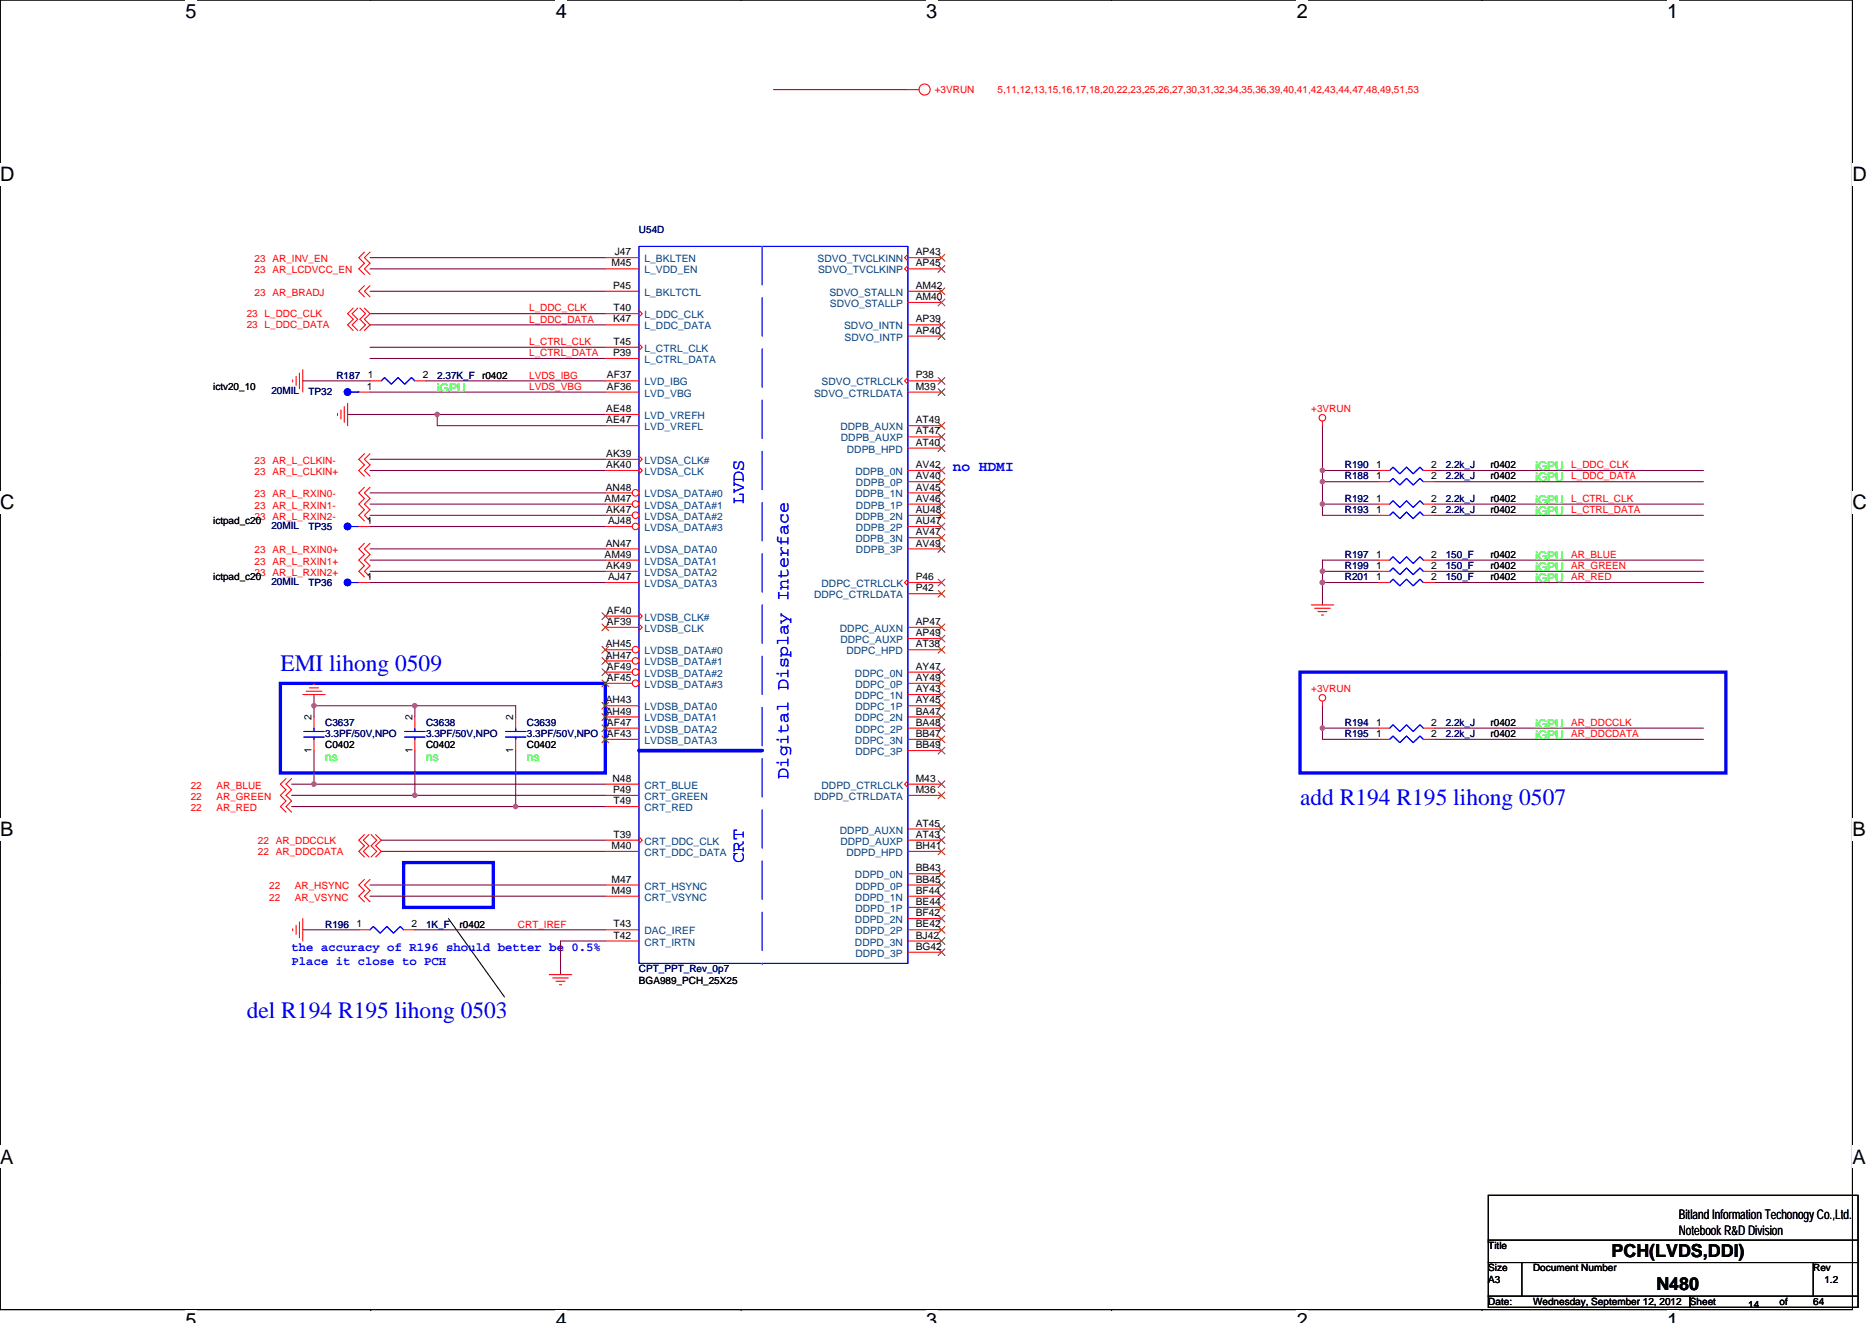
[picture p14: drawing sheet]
<svg xmlns="http://www.w3.org/2000/svg" width="297mm" height="210mm" viewBox="0 0 297 210" stroke-linecap="round" stroke-linejoin="round" font-family="sans-serif">
<defs><g id="words">
<g font-size="3.7" fill="#00f">
<text x="44.5" y="106.4">EMI lihong 0509</text>
<text x="206.3" y="127.8">add R194 R195 lihong 0507</text>
<text x="39.2" y="161.6">del R194 R195 lihong 0503</text>
</g>
<g font-size="3.2">
<text x="29.4" y="2.8">5</text>
<text x="88.2" y="2.8">4</text>
<text x="147" y="2.8">3</text>
<text x="205.8" y="2.8">2</text>
<text x="264.5" y="2.8">1</text>
<text x="0" y="28.8">D</text>
<text x="293.9" y="28.8">D</text>
<text x="0" y="80.8">C</text>
<text x="293.9" y="80.8">C</text>
<text x="0" y="132.7">B</text>
<text x="293.9" y="132.7">B</text>
<text x="0" y="184.7">A</text>
<text x="293.9" y="184.7">A</text>
<text x="29.4" y="210.7">5</text>
<text x="88.2" y="210.7">4</text>
<text x="147" y="210.7">3</text>
<text x="205.8" y="210.7">2</text>
<text x="264.5" y="210.7">1</text>
</g>
<g font-size="2.8" fill="#00f">
<text x="118" y="80" transform="rotate(-90 118 80)">LVDS</text>
<text x="125.1" y="123.6" transform="rotate(-90 125.1 123.6)">Digital Display Interface</text>
<text x="118" y="136.9" transform="rotate(-90 118 136.9)">CRT</text>
</g>
<g font-size="2.8">
<text x="255.7" y="199.5">PCH(LVDS,DDI)</text>
<text x="262.8" y="204.8">N480</text>
</g>
<text font-size="2.3" fill="#00f" x="151.2" y="74.8">no HDMI</text>
<g font-size="2.1">
<text x="266.4" y="193.5">Bitland Information Techonogy Co.,Ltd.</text>
<text x="266.4" y="196">Notebook R&amp;D Division</text>
</g>
<g font-size="1.9" fill="#0f0">
<text x="69.4" y="62.1">iGPU</text>
<text x="243.6" y="74.6">iGPU</text>
<text x="243.6" y="76.4">iGPU</text>
<text x="243.6" y="79.9">iGPU</text>
<text x="243.6" y="81.7">iGPU</text>
<text x="243.6" y="88.8">iGPU</text>
<text x="243.6" y="90.6">iGPU</text>
<text x="243.6" y="92.4">iGPU</text>
<text x="243.6" y="117.3">iGPU</text>
<text x="243.6" y="115.5">iGPU</text>
<text x="51.6" y="120.8">ns</text>
<text x="67.6" y="120.8">ns</text>
<text x="83.6" y="120.8">ns</text>
</g>
<g font-size="1.9" fill="#00f">
<text x="46.3" y="151">the accuracy of R196 should better be 0.5%</text>
<text x="46.3" y="153.2">Place it close to PCH</text>
</g>
<g font-size="1.6" fill="#f00">
<text x="148.3" y="14.8">+3VRUN</text>
<text x="158.3" y="14.8">5,11,12,13,15,16,17,18,20,22,23,25,26,27,30,31,32,34,35,36,39,40,41,42,43,44,47,48,49,51,53</text>
<text x="40.4" y="41.6">23 AR_INV_EN</text>
<text x="40.4" y="46.9">23 AR_BRADJ</text>
<text x="40.4" y="43.4">23 AR_LCDVCC_EN</text>
<text x="39.2" y="52.1">23 L_DDC_DATA</text>
<text x="39.2" y="50.3">23 L_DDC_CLK</text>
<text x="84" y="49.4">L_DDC_CLK</text>
<text x="84" y="51.2">L_DDC_DATA</text>
<text x="84" y="54.8">L_CTRL_CLK</text>
<text x="84" y="56.5">L_CTRL_DATA</text>
<text x="84" y="61.9">LVDS_VBG</text>
<text x="84" y="60.1">LVDS_IBG</text>
<text x="208.1" y="65.4">+3VRUN</text>
<text x="40.4" y="75.4">23 AR_L_CLKIN+</text>
<text x="40.4" y="73.6">23 AR_L_CLKIN-</text>
<text x="249.3" y="74.3">L_DDC_CLK</text>
<text x="249.3" y="76.1">L_DDC_DATA</text>
<text x="40.4" y="78.9">23 AR_L_RXIN0-</text>
<text x="40.4" y="82.5">23 AR_L_RXIN2-</text>
<text x="40.4" y="80.7">23 AR_L_RXIN1-</text>
<text x="249.3" y="79.7">L_CTRL_CLK</text>
<text x="249.3" y="81.4">L_CTRL_DATA</text>
<text x="40.4" y="89.6">23 AR_L_RXIN1+</text>
<text x="40.4" y="87.8">23 AR_L_RXIN0+</text>
<text x="249.3" y="88.5">AR_BLUE</text>
<text x="40.4" y="91.4">23 AR_L_RXIN2+</text>
<text x="249.3" y="90.3">AR_GREEN</text>
<text x="249.3" y="92.1">AR_RED</text>
<text x="208.1" y="109.9">+3VRUN</text>
<text x="249.3" y="115.2">AR_DDCCLK</text>
<text x="249.3" y="117">AR_DDCDATA</text>
<text x="30.3" y="125.2">22</text>
<text x="34.4" y="125.2">AR_BLUE</text>
<text x="30.3" y="128.7">22</text>
<text x="30.3" y="126.9">22</text>
<text x="34.4" y="128.7">AR_RED</text>
<text x="34.4" y="126.9">AR_GREEN</text>
<text x="40.9" y="133.9">22 AR_DDCCLK</text>
<text x="40.9" y="135.7">22 AR_DDCDATA</text>
<text x="42.7" y="142.9">22</text>
<text x="42.7" y="141.2">22</text>
<text x="46.8" y="142.9">AR_VSYNC</text>
<text x="46.8" y="141.2">AR_HSYNC</text>
<text x="82.2" y="147.2">CRT_IREF</text>
</g>
<g font-size="1.6">
<text x="97.6" y="40.5">J47</text>
<text x="145.3" y="40.5">AP43</text>
<text x="97" y="42.3">M45</text>
<text x="97.3" y="45.8">P45</text>
<text x="145.3" y="45.8">AM42</text>
<text x="145.3" y="47.6">AM40</text>
<text x="145.3" y="42.3">AP45</text>
<text x="97.3" y="51.2">K47</text>
<text x="97.4" y="49.4">T40</text>
<text x="145.3" y="51.2">AP39</text>
<text x="145.3" y="53">AP40</text>
<text x="97.3" y="56.5">P39</text>
<text x="97.4" y="54.7">T45</text>
<text x="33.8" y="61.9">ictv20_10</text>
<text x="58.2" y="61.8">1</text>
<text x="58.4" y="60.1">1</text>
<text x="67.1" y="60.1">2</text>
<text x="76.5" y="60.1">r0402</text>
<text x="96.2" y="65.4">AE48</text>
<text x="96.3" y="60.1">AF37</text>
<text x="96.3" y="61.8">AF36</text>
<text x="145.3" y="61.8">M39</text>
<text x="145.3" y="60.1">P38</text>
<text x="96.2" y="67.2">AE47</text>
<text x="145.3" y="69">AT47</text>
<text x="145.3" y="70.7">AT40</text>
<text x="145.3" y="67.2">AT49</text>
<text x="96.1" y="77.9">AN48</text>
<text x="96.2" y="72.5">AK39</text>
<text x="96.2" y="74.3">AK40</text>
<text x="145.3" y="76.1">AV40</text>
<text x="145.3" y="74.3">AV42</text>
<text x="145.3" y="77.9">AV45</text>
<text x="218.4" y="74.3">1</text>
<text x="218.4" y="76.1">1</text>
<text x="227.1" y="74.3">2</text>
<text x="227.1" y="76.1">2</text>
<text x="236.5" y="74.3">r0402</text>
<text x="236.5" y="76.1">r0402</text>
<text x="33.8" y="83.2">ictpad_c20</text>
<text x="58.2" y="83.2">1</text>
<text x="95.9" y="79.6">AM47</text>
<text x="96.2" y="81.4">AK47</text>
<text x="96.5" y="83.2">AJ48</text>
<text x="145.3" y="79.6">AV46</text>
<text x="145.3" y="83.2">AU47</text>
<text x="145.3" y="81.4">AU48</text>
<text x="218.4" y="79.6">1</text>
<text x="218.4" y="81.4">1</text>
<text x="227.1" y="79.6">2</text>
<text x="227.1" y="81.4">2</text>
<text x="236.5" y="79.7">r0402</text>
<text x="236.5" y="81.4">r0402</text>
<text x="95.9" y="88.5">AM49</text>
<text x="96.1" y="86.7">AN47</text>
<text x="145.3" y="86.7">AV49</text>
<text x="145.3" y="85">AV47</text>
<text x="218.4" y="88.5">1</text>
<text x="227.1" y="88.5">2</text>
<text x="236.5" y="88.5">r0402</text>
<text x="33.8" y="92.1">ictpad_c20</text>
<text x="58.2" y="92.1">1</text>
<text x="96.2" y="90.3">AK49</text>
<text x="96.5" y="92.1">AJ47</text>
<text x="145.3" y="93.9">P42</text>
<text x="145.3" y="92.1">P46</text>
<text x="218.4" y="90.3">1</text>
<text x="218.4" y="92.1">1</text>
<text x="227.1" y="90.3">2</text>
<text x="227.1" y="92.1">2</text>
<text x="236.5" y="90.3">r0402</text>
<text x="236.5" y="92.1">r0402</text>
<text x="96.3" y="97.4">AF40</text>
<text x="96.3" y="99.2">AF39</text>
<text x="145.3" y="99.2">AP47</text>
<text x="145.3" y="101">AP49</text>
<text x="96.1" y="102.7">AH45</text>
<text x="96.1" y="104.5">AH47</text>
<text x="96.3" y="106.3">AF49</text>
<text x="145.3" y="102.7">AT38</text>
<text x="145.3" y="106.3">AY47</text>
<text x="96.1" y="111.6">AH43</text>
<text x="96.1" y="113.4">AH49</text>
<text x="96.3" y="108.1">AF45</text>
<text x="145.3" y="109.9">AY43</text>
<text x="145.3" y="113.4">BA47</text>
<text x="145.3" y="111.6">AY45</text>
<text x="145.3" y="108.1">AY49</text>
<text x="49.4" y="119.5" transform="rotate(-90 49.4 119.5)">1</text>
<text x="49.4" y="114.3" transform="rotate(-90 49.4 114.3)">2</text>
<text x="51.6" y="118.8">C0402</text>
<text x="65.4" y="119.5" transform="rotate(-90 65.4 119.5)">1</text>
<text x="65.4" y="114.3" transform="rotate(-90 65.4 114.3)">2</text>
<text x="67.6" y="118.8">C0402</text>
<text x="81.4" y="119.5" transform="rotate(-90 81.4 119.5)">1</text>
<text x="81.4" y="114.3" transform="rotate(-90 81.4 114.3)">2</text>
<text x="83.6" y="118.8">C0402</text>
<text x="96.3" y="115.2">AF47</text>
<text x="96.3" y="117">AF43</text>
<text x="145.3" y="117">BB47</text>
<text x="145.3" y="115.2">BA48</text>
<text x="145.3" y="118.7">BB49</text>
<text x="218.4" y="117">1</text>
<text x="218.4" y="115.2">1</text>
<text x="227.1" y="117">2</text>
<text x="227.1" y="115.2">2</text>
<text x="236.5" y="117">r0402</text>
<text x="236.5" y="115.2">r0402</text>
<text x="97.2" y="124.1">N48</text>
<text x="97.3" y="125.9">P49</text>
<text x="145.3" y="125.9">M36</text>
<text x="145.3" y="124.1">M43</text>
<text x="97.4" y="127.6">T49</text>
<text x="145.3" y="131.2">AT45</text>
<text x="97" y="134.7">M40</text>
<text x="97.4" y="133">T39</text>
<text x="145.3" y="134.7">BH41</text>
<text x="145.3" y="133">AT43</text>
<text x="97" y="140.1">M47</text>
<text x="97" y="141.9">M49</text>
<text x="145.3" y="138.3">BB43</text>
<text x="145.3" y="141.9">BF44</text>
<text x="145.3" y="140.1">BB45</text>
<text x="145.3" y="143.6">BE44</text>
<text x="56.6" y="147.2">1</text>
<text x="65.3" y="147.2">2</text>
<text x="72.9" y="147.2">r0402</text>
<text x="97.4" y="149">T42</text>
<text x="97.4" y="147.2">T43</text>
<text x="145.3" y="145.4">BF42</text>
<text x="145.3" y="149">BJ42</text>
<text x="145.3" y="147.2">BE42</text>
<text x="145.3" y="150.7">BG42</text>
<text x="101.4" y="156.1">BGA989_PCH_25X25</text>
<text x="236.2" y="203.6">A3</text>
<text x="236.2" y="198.2">Title</text>
<text x="236.2" y="201.8">Size</text>
<text x="243.3" y="201.8">Document Number</text>
<text x="287.7" y="201.8">Rev</text>
<text x="289.5" y="203.6">1.2</text>
<text x="236.2" y="207.1">Date:</text>
<text x="243.3" y="207.1">Wednesday, September 12, 2012</text>
<text x="268.2" y="207.1">Sheet</text>
<text x="277.4" y="207.7">14</text>
<text x="282.4" y="207.1">of</text>
<text x="287.7" y="207.1">64</text>
</g>
<g font-size="1.6" fill="#000080">
<text x="101.4" y="37">U54D</text>
<text x="43.1" y="62.6">20MIL</text>
<text x="48.9" y="62.8">TP32</text>
<text x="53.4" y="60.1">R187</text>
<text x="69.4" y="60.1">2.37K_F</text>
<text x="213.4" y="74.3">R190</text>
<text x="213.4" y="76.1">R188</text>
<text x="229.4" y="74.3">2.2k_J</text>
<text x="229.4" y="76.1">2.2k_J</text>
<text x="43.1" y="83.9">20MIL</text>
<text x="213.4" y="79.7">R192</text>
<text x="213.4" y="81.4">R193</text>
<text x="229.4" y="79.7">2.2k_J</text>
<text x="229.4" y="81.4">2.2k_J</text>
<text x="48.9" y="84.1">TP35</text>
<text x="213.4" y="88.5">R197</text>
<text x="229.4" y="88.5">150_F</text>
<text x="43.1" y="92.8">20MIL</text>
<text x="48.9" y="93">TP36</text>
<text x="213.4" y="90.3">R199</text>
<text x="213.4" y="92.1">R201</text>
<text x="229.4" y="90.3">150_F</text>
<text x="229.4" y="92.1">150_F</text>
<text x="51.6" y="115.2">C3637</text>
<text x="51.6" y="117">3.3PF/50V,NPO</text>
<text x="67.6" y="115.2">C3638</text>
<text x="67.6" y="117">3.3PF/50V,NPO</text>
<text x="83.6" y="115.2">C3639</text>
<text x="83.6" y="117">3.3PF/50V,NPO</text>
<text x="213.4" y="117">R195</text>
<text x="213.4" y="115.2">R194</text>
<text x="229.4" y="117">2.2k_J</text>
<text x="229.4" y="115.2">2.2k_J</text>
<text x="51.6" y="147.2">R196</text>
<text x="67.6" y="147.2">1K_F</text>
<text x="101.4" y="154.3">CPT_PPT_Rev_0p7</text>
</g>
<g font-size="1.6" fill="#004080">
<text x="102.3" y="41.6">L_BKLTEN</text>
<text x="129.7" y="41.6">SDVO_TVCLKINN</text>
<text x="102.3" y="46.9">L_BKLTCTL</text>
<text x="102.3" y="43.4">L_VDD_EN</text>
<text x="129.8" y="43.4">SDVO_TVCLKINP</text>
<text x="131.6" y="46.9">SDVO_STALLN</text>
<text x="102.3" y="50.5">L_DDC_CLK</text>
<text x="102.3" y="52.3">L_DDC_DATA</text>
<text x="131.7" y="48.7">SDVO_STALLP</text>
<text x="133.9" y="52.3">SDVO_INTN</text>
<text x="102.3" y="55.8">L_CTRL_CLK</text>
<text x="102.3" y="57.6">L_CTRL_DATA</text>
<text x="134" y="54.1">SDVO_INTP</text>
<text x="102.3" y="61.2">LVD_IBG</text>
<text x="102.3" y="62.9">LVD_VBG</text>
<text x="129.2" y="62.9">SDVO_CTRLDATA</text>
<text x="130.4" y="61.2">SDVO_CTRLCLK</text>
<text x="102.3" y="66.5">LVD_VREFH</text>
<text x="102.3" y="68.3">LVD_VREFL</text>
<text x="133.3" y="68.3">DDPB_AUXN</text>
<text x="133.4" y="70.1">DDPB_AUXP</text>
<text x="134.4" y="71.8">DDPB_HPD</text>
<text x="102.3" y="73.6">LVDSA_CLK#</text>
<text x="102.3" y="75.4">LVDSA_CLK</text>
<text x="135.7" y="75.4">DDPB_0N</text>
<text x="135.8" y="77.2">DDPB_0P</text>
<text x="102.3" y="79">LVDSA_DATA#0</text>
<text x="102.3" y="80.7">LVDSA_DATA#1</text>
<text x="102.3" y="82.5">LVDSA_DATA#2</text>
<text x="135.7" y="79">DDPB_1N</text>
<text x="135.7" y="82.5">DDPB_2N</text>
<text x="135.8" y="80.7">DDPB_1P</text>
<text x="102.3" y="84.3">LVDSA_DATA#3</text>
<text x="102.3" y="87.8">LVDSA_DATA0</text>
<text x="102.3" y="89.6">LVDSA_DATA1</text>
<text x="135.7" y="86.1">DDPB_3N</text>
<text x="135.8" y="84.3">DDPB_2P</text>
<text x="135.8" y="87.8">DDPB_3P</text>
<text x="102.3" y="91.4">LVDSA_DATA2</text>
<text x="102.3" y="93.2">LVDSA_DATA3</text>
<text x="129.2" y="95">DDPC_CTRLDATA</text>
<text x="130.4" y="93.2">DDPC_CTRLCLK</text>
<text x="102.3" y="98.5">LVDSB_CLK#</text>
<text x="102.3" y="100.3">LVDSB_CLK</text>
<text x="133.3" y="100.3">DDPC_AUXN</text>
<text x="102.3" y="103.8">LVDSB_DATA#0</text>
<text x="102.3" y="105.6">LVDSB_DATA#1</text>
<text x="102.3" y="107.4">LVDSB_DATA#2</text>
<text x="133.3" y="102.1">DDPC_AUXP</text>
<text x="134.3" y="103.8">DDPC_HPD</text>
<text x="135.7" y="107.4">DDPC_0N</text>
<text x="102.3" y="109.2">LVDSB_DATA#3</text>
<text x="102.3" y="112.7">LVDSB_DATA0</text>
<text x="135.7" y="111">DDPC_1N</text>
<text x="135.7" y="112.7">DDPC_1P</text>
<text x="135.7" y="109.2">DDPC_0P</text>
<text x="102.3" y="114.5">LVDSB_DATA1</text>
<text x="102.3" y="116.3">LVDSB_DATA2</text>
<text x="102.3" y="118.1">LVDSB_DATA3</text>
<text x="135.7" y="114.5">DDPC_2N</text>
<text x="135.7" y="118.1">DDPC_3N</text>
<text x="135.7" y="116.3">DDPC_2P</text>
<text x="135.7" y="119.8">DDPC_3P</text>
<text x="102.3" y="125.2">CRT_BLUE</text>
<text x="130.4" y="125.2">DDPD_CTRLCLK</text>
<text x="102.3" y="127">CRT_GREEN</text>
<text x="102.3" y="128.7">CRT_RED</text>
<text x="129.2" y="127">DDPD_CTRLDATA</text>
<text x="102.3" y="134.1">CRT_DDC_CLK</text>
<text x="102.3" y="135.8">CRT_DDC_DATA</text>
<text x="133.3" y="132.3">DDPD_AUXN</text>
<text x="133.3" y="134.1">DDPD_AUXP</text>
<text x="134.3" y="135.8">DDPD_HPD</text>
<text x="102.3" y="141.2">CRT_HSYNC</text>
<text x="102.3" y="143">CRT_VSYNC</text>
<text x="135.7" y="139.4">DDPD_0N</text>
<text x="135.7" y="143">DDPD_1N</text>
<text x="135.7" y="141.2">DDPD_0P</text>
<text x="102.3" y="148.3">DAC_IREF</text>
<text x="135.7" y="146.5">DDPD_2N</text>
<text x="135.7" y="148.3">DDPD_2P</text>
<text x="135.7" y="144.7">DDPD_1P</text>
<text x="102.3" y="150.1">CRT_IRTN</text>
<text x="135.7" y="150.1">DDPD_3N</text>
<text x="135.7" y="151.8">DDPD_3P</text>
</g>
</g></defs>
<path d="M0 0h293.9v207.9h-293.9z" fill="none" stroke="#000" stroke-width=".17"/>
<g fill="#fff">
<path d="M29.4 0h1.8v3.5h-1.8z"/>
<path d="M29.4 207.9h1.8v2h-1.8z"/>
</g>
<path d="M58.8 0h.1M58.8 207.9h.1" fill="none" stroke="#000" stroke-width=".17"/>
<g fill="#fff">
<path d="M88.2 0h1.8v3.5h-1.8z"/>
<path d="M88.2 207.9h1.8v2h-1.8z"/>
</g>
<path d="M117.6 0h.1M117.6 207.9h.1" fill="none" stroke="#000" stroke-width=".17"/>
<g fill="#fff">
<path d="M147 0h1.7v3.5h-1.7z"/>
<path d="M147 207.9h1.7v2h-1.7z"/>
</g>
<path d="M176.4 0h.1M176.4 207.9h.1" fill="none" stroke="#000" stroke-width=".17"/>
<g fill="#fff">
<path d="M205.8 0h1.7v3.5h-1.7z"/>
<path d="M205.8 207.9h1.7v2h-1.7z"/>
</g>
<path d="M235.2 0h.1M235.2 207.9h.1" fill="none" stroke="#000" stroke-width=".17"/>
<g fill="#fff">
<path d="M264.5 0h1.8v3.5h-1.8z"/>
<path d="M264.5 207.9h1.8v2h-1.8z"/>
<path d="M0 26h2.3v3.5h-2.3z"/>
<path d="M293.9 26h2.3v3.5h-2.3z"/>
<path d="M0 77.9h2.3v3.5h-2.3z"/>
<path d="M293.9 77.9h2.3v3.5h-2.3z"/>
</g>
<path d="M0 52h.1M293.9 52h.1" fill="none" stroke="#000" stroke-width=".17"/>
<g fill="#fff">
<path d="M0 129.9h2.1v3.5h-2.1z"/>
<path d="M293.9 129.9h2.1v3.5h-2.1z"/>
</g>
<path d="M0 103.9h.1M293.9 103.9h.1" fill="none" stroke="#000" stroke-width=".17"/>
<g fill="#fff">
<path d="M0 181.9h2.2v3.5h-2.2z"/>
<path d="M293.9 181.9h2.2v3.5h-2.2z"/>
</g>
<path d="M0 155.9h.1M71.2 145.8l8.8 12.4M293.9 155.9h.1M236.2 189.7h58.6v17.8h-58.6zM236.2 196.8h58.6M236.2 200.4h58.6M236.2 205.7h58.6M241.5 200.4v5.3M268.2 205.7v1.8M287.7 200.4v5.3" fill="none" stroke="#000" stroke-width=".17"/>
<path d="M44.5 108.5h51.6v14.2h-51.6zM101.4 119.1h19.5M206.3 106.7h67.6v16h-67.6zM64 136.9h14.3v7.1h-14.3z" fill="none" stroke="#00f" stroke-width=".53"/>
<g fill="none" stroke="#800040" stroke-width=".17">
<path d="M122.7 14.2h21.4M58.7 49.8h37.4M58.7 55.1h37.4M58.7 56.9h37.4M58.7 46.2h37.4M58.7 40.9h37.4M58.7 42.7h37.4M58.7 51.6h37.4M48 60.5h10.7M55.2 65.8h14.2M58.7 62.2h37.4M58.7 72.9h37.4"/>
<path d="M58.7 74.7h37.4M58.7 78.2h37.4M67.6 60.5h28.5M69.4 65.8v1.8h26.7M69.4 65.8h26.7M209.8 74.7v1.8M209.8 76.5v3.5M209.8 67.6v7.1M209.8 76.5h8.9M209.8 74.7h8.9M227.6 74.7h42.7M227.6 76.5h42.7"/>
<path d="M58.7 90.7h37.4M58.7 87.1h37.4M58.7 88.9h37.4M58.7 92.5h37.4M58.7 83.6h37.4M58.7 81.8h37.4M58.7 80h37.4M209.8 80v1.8h8.9M209.8 90.7v1.8M209.8 92.5v3.5M209.8 80h8.9M209.8 90.7h8.9"/>
<path d="M209.8 92.5h8.9M218.7 88.9h-8.9v1.8M227.6 90.7h42.7M227.6 92.5h42.7M227.6 88.9h42.7M227.6 80h42.7M227.6 81.8h42.7M49.8 119.1v5.4h-3.5M49.8 110.2v1.8h16M49.8 112v1.8M65.8 119.1v7.1h-19.5M81.8 119.1v8.9h-35.5"/>
<path d="M81.8 113.8v-1.8h-16v1.8M209.8 112v3.6h8.9M209.8 115.6v1.7h8.9M227.6 115.6h42.7M227.6 117.3h42.7M49.8 124.5h46.3M60.5 135.1h35.6M60.5 133.3h35.6M65.8 126.2h30.3M81.8 128h14.3M48 147.6h8.9M58.7 142.2h37.4"/>
<path d="M58.7 140.5h37.4M65.8 147.6h30.3M96.1 149.4h-7.2v5.3"/>
</g>
<g fill="#f0f" stroke="#f0f" stroke-width=".17">
<circle cx="209.8" cy="80" r=".35"/>
<circle cx="209.8" cy="74.7" r=".35"/>
<circle cx="209.8" cy="76.4" r=".35"/>
<circle cx="69.4" cy="65.8" r=".35"/>
<circle cx="49.8" cy="124.4" r=".35"/>
<circle cx="65.8" cy="126.2" r=".35"/>
<circle cx="81.8" cy="128" r=".35"/>
<circle cx="209.8" cy="92.4" r=".35"/>
<circle cx="209.8" cy="90.7" r=".35"/>
<circle cx="209.8" cy="115.6" r=".35"/>
<circle cx="49.8" cy="112" r=".35"/>
<circle cx="65.8" cy="112" r=".35"/>
</g>
<g fill="none" stroke="#f00" stroke-width=".17">
<path d="M144.1 14.2h1.7M47 59.7v1.5M47.5 59.2v2.5M48 58.7v3.5M56 48.9l-.8 .9 .8 .9-.8 .9 .8 .9M56.8 48.9l-.9 .9 .9 .9-.9 .9 .9 .9M57.1 48.9l.9 .9-.9 .9 .9 .9-.9 .9M57.8 48.9l.9 .9-.9 .9 .9 .9-.9 .9M57.8 40l-.9 .9 .9 .9-.9 .9 .9 .9M57.8 45.3l-.9 .9 .9 .9M58.7 40l-.9 .9 .9 .9-.9 .9 .9 .9M58.7 45.3l-.9 .9 .9 .9"/>
<path d="M96.1 46.2h5.3M96.1 40.9h5.3M96.1 55.1h5.3M96.1 56.9h5.3M96.1 49.8h5.3M96.1 51.6h5.3M96.1 42.7h5.3M101.4 54.6l.5 .5-.5 .5M101.4 49.3l.5 .5-.5 .5M46.4 60.3v.3M53.5 65.6v.4M54.1 65.1v1.4"/>
<path d="M54.6 64.5v2.5M55.2 64v3.6M56.9 62.2h1.8M57.8 72l-.9 .9 .9 .9-.9 .9 .9 .9M57.8 77.3l-.9 .9 .9 .9-.9 .9 .9 .9-.9 .9 .9 .9M58.7 60.5h1.8M58.7 72l-.9 .9 .9 .9-.9 .9 .9 .9M58.7 77.3l-.9 .9 .9 .9-.9 .9 .9 .9-.9 .9 .9 .9M65.8 60.5h1.8M96.1 72.9h5.3M96.1 74.7h5.3M101.4 72.4l.5 .5-.5 .5"/>
<path d="M101.4 74.1l.5 .6-.5 .5M209.8 66.8v.8M218.7 74.7h1.8M225.8 74.7h1.8M57.8 86.2l-.9 .9 .9 .9-.9 .9 .9 .9-.9 .9 .9 .9M58.7 86.2l-.9 .9 .9 .9-.9 .9 .9 .9-.9 .9 .9 .9M208.1 96h3.5M208.6 96.5h2.5M209.1 97.1h1.5M209.7 97.6h.3M218.7 90.7h1.8M218.7 92.5h1.8"/>
<path d="M218.7 80h1.8M218.7 81.8h1.8M225.8 90.7h1.8M225.8 92.5h1.8M225.8 80h1.8M225.8 81.8h1.8M48 110.2h3.6M48.6 109.7h2.5M49.1 109.2h1.4M49.7 108.6h.3M49.8 117.3v1.8M49.8 113.8v1.8"/>
<path d="M65.8 117.3v1.8M65.8 113.8v1.8M209.8 111.3v.7M218.7 117.3h1.8M218.7 115.6h1.8M225.8 117.3h1.8M225.8 115.6h1.8M45.4 123.6l-.9 .9 .9 .8-.9 .9 .9 .9-.9 .9 .9 .9M46.3 123.6l-.9 .9 .9 .8-.9 .9 .9 .9-.9 .9 .9 .9M57.8 132.5l-.9 .8 .9 .9-.9 .9 .9 .9M57.8 139.6l-.9 .9 .9 .9-.9 .8 .9 .9M58.5 132.5l-.8 .8 .8 .9-.8 .9 .8 .9"/>
<path d="M58.7 139.6l-.9 .9 .9 .9-.9 .8 .9 .9M58.9 132.5l.9 .8-.9 .9 .9 .9-.9 .9M59.6 132.5l.9 .8-.9 .9 .9 .9-.9 .9M46.4 147.4v.3M47 146.9v1.4M47.5 146.3v2.5M48 145.8v3.6M56.9 147.6h1.8M64 147.6h1.8M87.2 154.7h3.5M87.7 155.2h2.5M88.2 155.7h1.5"/>
<path d="M88.8 156.3h.3"/>
<circle cx="146.7" cy="14.2" r=".88"/>
<circle cx="209.8" cy="66.3" r=".52"/>
<circle cx="209.8" cy="110.8" r=".52"/>
</g>
<g fill="none" stroke="#00f" stroke-width=".17">
<path d="M101.4 39.1h42.7v113.8h-42.7zM55.7 62.2h1.2h-.1M60.5 60.5l.5-.6 1.1 1.1 1.1-1.1 1 1.1 1.1-1.1 .5 .6M220.5 74.7l.5-.6 1.1 1.1 1.1-1.1 1 1.1 1.1-1.1 .5 .6M220.5 90.7l.5-.6 1.1 1.1 1.1-1.1 1 1.1 1.1-1.1 .5 .6M220.5 92.5l.5-.6 1.1 1.1 1.1-1.1 1 1.1 1.1-1.1 .5 .6M220.5 80l.5-.5 1.1 1 1.1-1 1 1 1.1-1 .5 .5M220.5 81.8l.5-.5 1.1 1 1.1-1 1 1 1.1-1 .5 .5M48.2 116.1h3.2M48.2 117h3.2M49.8 117v.3M49.8 115.6v.5"/>
<path d="M64.2 116.1h3.2M64.2 117h3.2M65.8 117v.3M65.8 115.6v.5M220.5 117.3l.5-.5 1.1 1.1 1.1-1.1 1 1.1 1.1-1.1 .5 .5M220.5 115.6l.5-.6 1.1 1.1 1.1-1.1 1 1.1 1.1-1.1 .5 .6M58.7 147.6l.5-.6 1.1 1.1 1.1-1.1 1 1.1 1.1-1.1 .5 .6"/>
</g>
<circle cx="55.1" cy="62.2" r=".52" fill="#00f" stroke="#00f" stroke-width=".17"/>
<path d="M120.9 39.1v113.8M120.9 152.9h.1" fill="none" stroke="#fff" stroke-width=".16" stroke-dasharray="6.1 2"/>
<path d="M120.9 39.1v113.8M120.9 152.9h.1" fill="none" stroke="#00f" stroke-width=".16" stroke-dasharray="6.1 2"/>
<circle cx="100.8" cy="78.2" r=".52" fill="#fff" stroke="#f00" stroke-width=".17"/>
<path d="M96.1 78.2h4.2" fill="none" stroke="#f00" stroke-width=".17"/>
<circle cx="100.8" cy="80" r=".52" fill="#fff" stroke="#f00" stroke-width=".17"/>
<path d="M96.1 80h4.2" fill="none" stroke="#f00" stroke-width=".17"/>
<circle cx="100.8" cy="81.8" r=".52" fill="#fff" stroke="#f00" stroke-width=".17"/>
<path d="M96.1 81.8h4.2" fill="none" stroke="#f00" stroke-width=".17"/>
<circle cx="100.8" cy="83.6" r=".52" fill="#fff" stroke="#f00" stroke-width=".17"/>
<path d="M96.1 87.1h5.3M96.1 88.9h5.3M96.1 90.7h5.3M96.1 92.5h5.3M96.1 97.8h5.3M96.1 99.6h5.3M96.1 83.6h4.2M101.4 97.3l.5 .5-.5 .5M101.4 99l.5 .6-.5 .5" fill="none" stroke="#f00" stroke-width=".17"/>
<path d="M95.5 97.3l1.1 1M95.5 99l1.1 1.1M96.6 97.3l-1.1 1M96.6 99l-1.1 1.1" fill="none" stroke="#804000" stroke-width=".16"/>
<circle cx="100.8" cy="103.1" r=".52" fill="#fff" stroke="#f00" stroke-width=".17"/>
<path d="M96.1 103.1h4.2" fill="none" stroke="#f00" stroke-width=".17"/>
<path d="M95.5 102.6l1.1 1.1M96.6 102.6l-1.1 1.1" fill="none" stroke="#804000" stroke-width=".16"/>
<circle cx="100.8" cy="104.9" r=".52" fill="#fff" stroke="#f00" stroke-width=".17"/>
<path d="M96.1 104.9h4.2" fill="none" stroke="#f00" stroke-width=".17"/>
<path d="M95.5 104.4l1.1 1.1M96.6 104.4l-1.1 1.1" fill="none" stroke="#804000" stroke-width=".16"/>
<circle cx="100.8" cy="106.7" r=".52" fill="#fff" stroke="#f00" stroke-width=".17"/>
<path d="M96.1 106.7h4.2" fill="none" stroke="#f00" stroke-width=".17"/>
<path d="M95.5 106.2l1.1 1M96.6 106.2l-1.1 1" fill="none" stroke="#804000" stroke-width=".16"/>
<circle cx="100.8" cy="108.4" r=".52" fill="#fff" stroke="#f00" stroke-width=".17"/>
<g fill="none" stroke="#f00" stroke-width=".17">
<path d="M144.1 59.9l-.6 .6 .6 .5M144.1 42.1l-.6 .6 .6 .5M144.1 42.7h5.3M144.1 40.4l-.6 .5 .6 .5M144.1 40.9h5.3M144.1 48h5.3M144.1 46.2h5.3M144.1 53.3h5.3M144.1 51.6h5.3M96.1 65.8h5.3M96.1 67.6h5.3M96.1 60.5h5.3"/>
<path d="M96.1 62.2h5.3M144.1 74.7h5.3M144.1 78.2h5.3M144.1 76.5h5.3M144.1 60.5h5.3M144.1 62.2h5.3M144.1 67.6h5.3M144.1 69.3h5.3M144.1 71.1h5.3M218.7 76.5h1.8M225.8 76.5h1.8M56.9 92.5h1.8"/>
<path d="M56.9 83.6h1.8M144.1 81.8h5.3M144.1 85.3h5.3M144.1 80h5.3M144.1 83.6h5.3M144.1 87.1h5.3M144.1 91.9l-.6 .6 .6 .5M144.1 92.5h5.3M144.1 94.2h5.3M144.1 99.6h5.3M218.7 88.9h1.8M225.8 88.9h1.8"/>
<path d="M81.8 117.3v1.8M81.8 113.8v1.8M96.1 112h5.3M96.1 113.8h5.3M96.1 115.6h5.3M96.1 117.3h5.3M96.1 108.5h4.2M144.1 106.7h5.3M144.1 110.2h5.3M144.1 113.8h5.3M144.1 117.3h5.3M144.1 112h5.3"/>
<path d="M144.1 108.5h5.3M144.1 115.6h5.3M144.1 119.1h5.3M144.1 101.3h5.3M144.1 103.1h5.3M96.1 124.5h5.3M96.1 133.3h5.3M96.1 135.1h5.3M96.1 126.2h5.3M96.1 128h5.3M101.4 132.8l.5 .5-.5 .6M144.1 138.7h5.3"/>
<path d="M144.1 123.9l-.6 .6 .6 .5M144.1 124.5h5.3M144.1 126.2h5.3M144.1 131.6h5.3M144.1 133.3h5.3M144.1 135.1h5.3M96.1 140.5h5.3M96.1 149.4h5.3M96.1 142.2h5.3M96.1 147.6h5.3M144.1 145.8h5.3M144.1 149.4h5.3"/>
<path d="M144.1 142.2h5.3M144.1 147.6h5.3M144.1 151.1h5.3M144.1 140.5h5.3M144.1 144h5.3"/>
</g>
<g fill="none" stroke="#804000" stroke-width=".16">
<path d="M148.9 59.9l1 1.1M148.9 42.1l1 1.1M148.9 40.4l1 1M148.9 47.5l1 1.1M148.9 45.7l1 1.1M148.9 52.8l1 1.1M148.9 51l1 1.1M149.9 59.9l-1.1 1.1M149.9 42.1l-1.1 1.1M149.9 40.4l-1.1 1M149.9 47.5l-1.1 1.1M149.9 45.7l-1.1 1.1"/>
<path d="M149.9 52.8l-1.1 1.1M149.9 51l-1.1 1.1M148.9 74.1l1 1.1M148.9 77.7l1 1.1M148.9 75.9l1 1.1M148.9 79.5l1 1.1M148.9 61.7l1 1.1M148.9 67l1 1.1M148.9 68.8l1 1.1M148.9 70.6l1 1.1M149.9 74.1l-1.1 1.1M149.9 77.7l-1.1 1.1"/>
<path d="M149.9 75.9l-1.1 1.1M149.9 79.5l-1.1 1.1M149.9 61.7l-1.1 1.1M149.9 67l-1.1 1.1M149.9 68.8l-1.1 1.1M149.9 70.6l-1.1 1.1M148.9 81.3l1 1M148.9 84.8l1 1.1M148.9 83l1 1.1M148.9 86.6l1 1.1M148.9 91.9l1 1.1M148.9 93.7l1 1.1"/>
<path d="M148.9 99l1 1.1M149.9 81.3l-1.1 1M149.9 84.8l-1.1 1.1M149.9 83l-1.1 1.1M149.9 86.6l-1.1 1.1M149.9 91.9l-1.1 1.1M149.9 93.7l-1.1 1.1M149.9 99l-1.1 1.1M95.5 107.9l1.1 1.1M95.5 111.5l1.1 1.1M95.5 113.3l1.1 1M95.5 115l1.1 1.1"/>
<path d="M95.5 116.8l1.1 1.1M96.6 107.9l-1.1 1.1M96.6 111.5l-1.1 1.1M96.6 113.3l-1.1 1M96.6 115l-1.1 1.1M96.6 116.8l-1.1 1.1M148.9 106.2l1 1M148.9 109.7l1 1.1M148.9 113.3l1 1M148.9 116.8l1 1.1M148.9 111.5l1 1.1M148.9 107.9l1 1.1"/>
<path d="M148.9 115l1 1.1M148.9 118.6l1 1.1M148.9 100.8l1 1.1M148.9 102.6l1 1.1M149.9 106.2l-1.1 1M149.9 109.7l-1.1 1.1M149.9 113.3l-1.1 1M149.9 116.8l-1.1 1.1M149.9 111.5l-1.1 1.1M149.9 107.9l-1.1 1.1M149.9 115l-1.1 1.1M149.9 118.6l-1.1 1.1"/>
<path d="M149.9 100.8l-1.1 1.1M149.9 102.6l-1.1 1.1M148.9 138.2l1 1M148.9 139.9l1 1.1M148.9 123.9l1 1.1M148.9 125.7l1 1.1M148.9 131l1 1.1M148.9 132.8l1 1.1M148.9 134.6l1 1.1M149.9 138.2l-1.1 1M149.9 139.9l-1.1 1.1M149.9 123.9l-1.1 1.1"/>
<path d="M149.9 125.7l-1.1 1.1M149.9 131l-1.1 1.1M149.9 132.8l-1.1 1.1M149.9 134.6l-1.1 1.1M148.9 145.3l1 1M148.9 148.8l1 1.1M148.9 141.7l1 1.1M148.9 147l1 1.1M148.9 150.6l1 1.1M148.9 143.5l1 1.1M149.9 145.3l-1.1 1M149.9 148.8l-1.1 1.1"/>
<path d="M149.9 141.7l-1.1 1.1M149.9 147l-1.1 1.1M149.9 150.6l-1.1 1.1M149.9 143.5l-1.1 1.1"/>
</g>
<path d="M220.5 76.5l.5-.6 1.1 1.1 1.1-1.1 1 1.1 1.1-1.1 .5 .6M55.7 92.5h1.2h-.1M55.7 83.6h1.2h-.1M220.5 88.9l.5-.5 1.1 1 1.1-1 1 1 1.1-1 .5 .5M80.2 116.1h3.2M80.2 117h3.2M81.8 117v.3M81.8 115.6v.5" fill="none" stroke="#00f" stroke-width=".17"/>
<g fill="#00f" stroke="#00f" stroke-width=".17">
<circle cx="55.1" cy="92.4" r=".52"/>
<circle cx="55.1" cy="83.6" r=".52"/>
</g>
<g fill="#f0f" stroke="#f0f" stroke-width=".17">
<circle cx="209.8" cy="80" r=".35"/>
<circle cx="209.8" cy="74.7" r=".35"/>
<circle cx="209.8" cy="76.4" r=".35"/>
<circle cx="69.4" cy="65.8" r=".35"/>
<circle cx="49.8" cy="124.4" r=".35"/>
<circle cx="65.8" cy="126.2" r=".35"/>
<circle cx="81.8" cy="128" r=".35"/>
<circle cx="209.8" cy="92.4" r=".35"/>
<circle cx="209.8" cy="90.7" r=".35"/>
<circle cx="209.8" cy="115.6" r=".35"/>
<circle cx="49.8" cy="112" r=".35"/>
<circle cx="65.8" cy="112" r=".35"/>
</g>
<use href="#words"/>
</svg>
